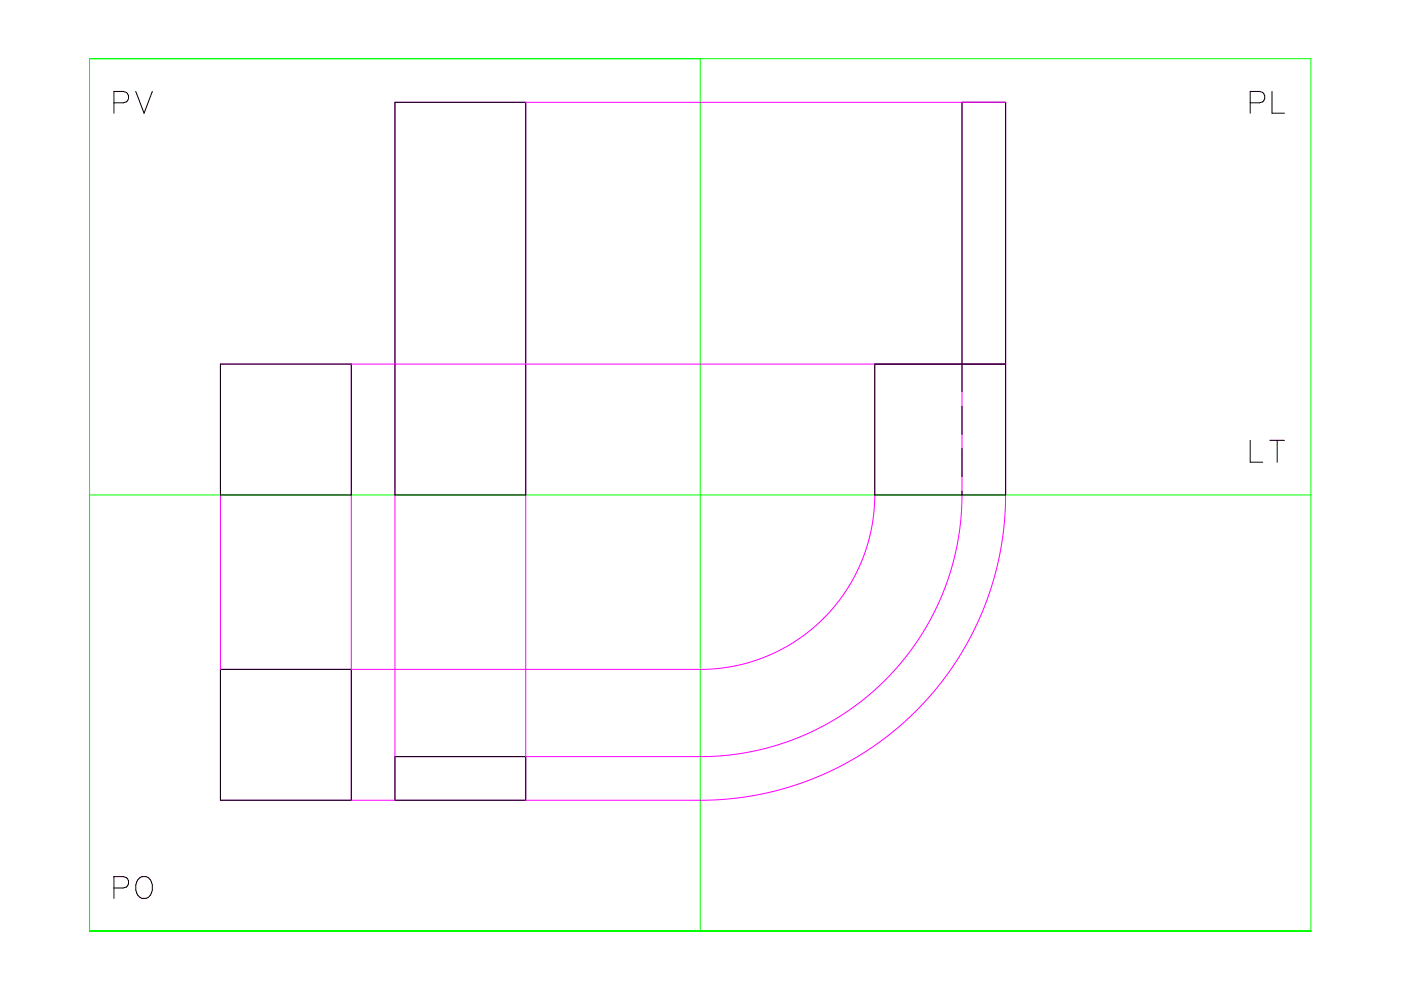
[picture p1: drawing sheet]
<svg xmlns="http://www.w3.org/2000/svg" width="297mm" height="210mm" viewBox="0 0 297 210" stroke-linecap="round" stroke-linejoin="round" font-family="sans-serif">
<path d="M19 12.4h258.9v185h-258.9zM148.5 12.4v185M19 104.9h258.9" fill="none" stroke="#0f0" stroke-width=".21"/>
<g fill="none" stroke="#000" stroke-width=".21">
<path d="M28.8 19.4l1.7 4.6 1.8-4.6M269.7 19.4v4.6h2.6M24.2 21.8h1.9l.7-.2a1.22 1.22 0 0 0 .4-1.3 1.22 1.22 0 0 0-1.1-.9h-1.9v4.6M83.7 21.7h27.8v83.2h-27.8zM265.1 21.8h1.9l.7-.2a1.23 1.23 0 0 0 .4-1.3 1.23 1.23 0 0 0-1.1-.9h-1.9v4.6M46.7 77.2h27.8v27.7h-27.8zM213.2 77.2h-27.7v27.7h27.7v-83.2h-9.2v61.4M204 86.1v6M204 95.1v6M265.1 93.4v4.6h2.6M269.2 93.4h3.1M270.8 93.4v4.6"/>
<path d="M204 104.1v.8M46.7 141.9h27.8v27.8h-27.8zM83.7 160.4h27.8v9.3h-27.8zM24.2 188.3h1.9a1.21 1.21 0 0 0 1.2-1.2 1.21 1.21 0 0 0-1.2-1.2h-1.9v4.6M29.2 186.5a1.59 1.59 0 0 1 1.6-.7 1.59 1.59 0 0 1 1.3 1.2 2.6 2.6 0 0 1-1.1 3.5 2.12 2.12 0 0 1-2.2-2.9z"/>
</g>
<path d="M111.5 21.7v148M204 21.7v84l-.4 5.4-.6 4.3-.9 3.9-1 3.4-1.6 4.1-1.6 3.3-2.3 4.1-2.1 3.2-3 3.8-3.1 3.3-4.3 3.8-3.2 2.4-4.1 2.5-3.6 1.9-4.8 2-4.7 1.5-4.2 .9-4.2 .6-4.5 .3h-66.1M74.5 77.2v92.5M185.5 77.2l-.1 29.2-.5 5.2-1.4 5.3-1.6 3.9-1.6 2.9-1.7 2.8-2.5 3-2.8 2.9-2.9 2.3-2.9 2-3.5 1.8-3.5 1.4-3.4 1-4 .7-3.5 .3h-102.9M213.2 77.2h-166.5v92.5h103.1l4.5-.3 4.2-.5 4-.8 4.5-1.1 4.3-1.5 3.7-1.5 4-1.9 3.8-2.2 2.9-2 3.3-2.4 3.5-3.1 3.2-3.1 2.7-3.1 2.5-3.3 2-3 2.4-4 1.8-3.5 1.7-3.9 1.3-3.7 1.2-4.2 1.4-7.2 .4-4.3 .1-3.4v-84h-129.5v148M19 197.4h.1" fill="none" stroke="#f0f" stroke-width=".21"/>
</svg>
